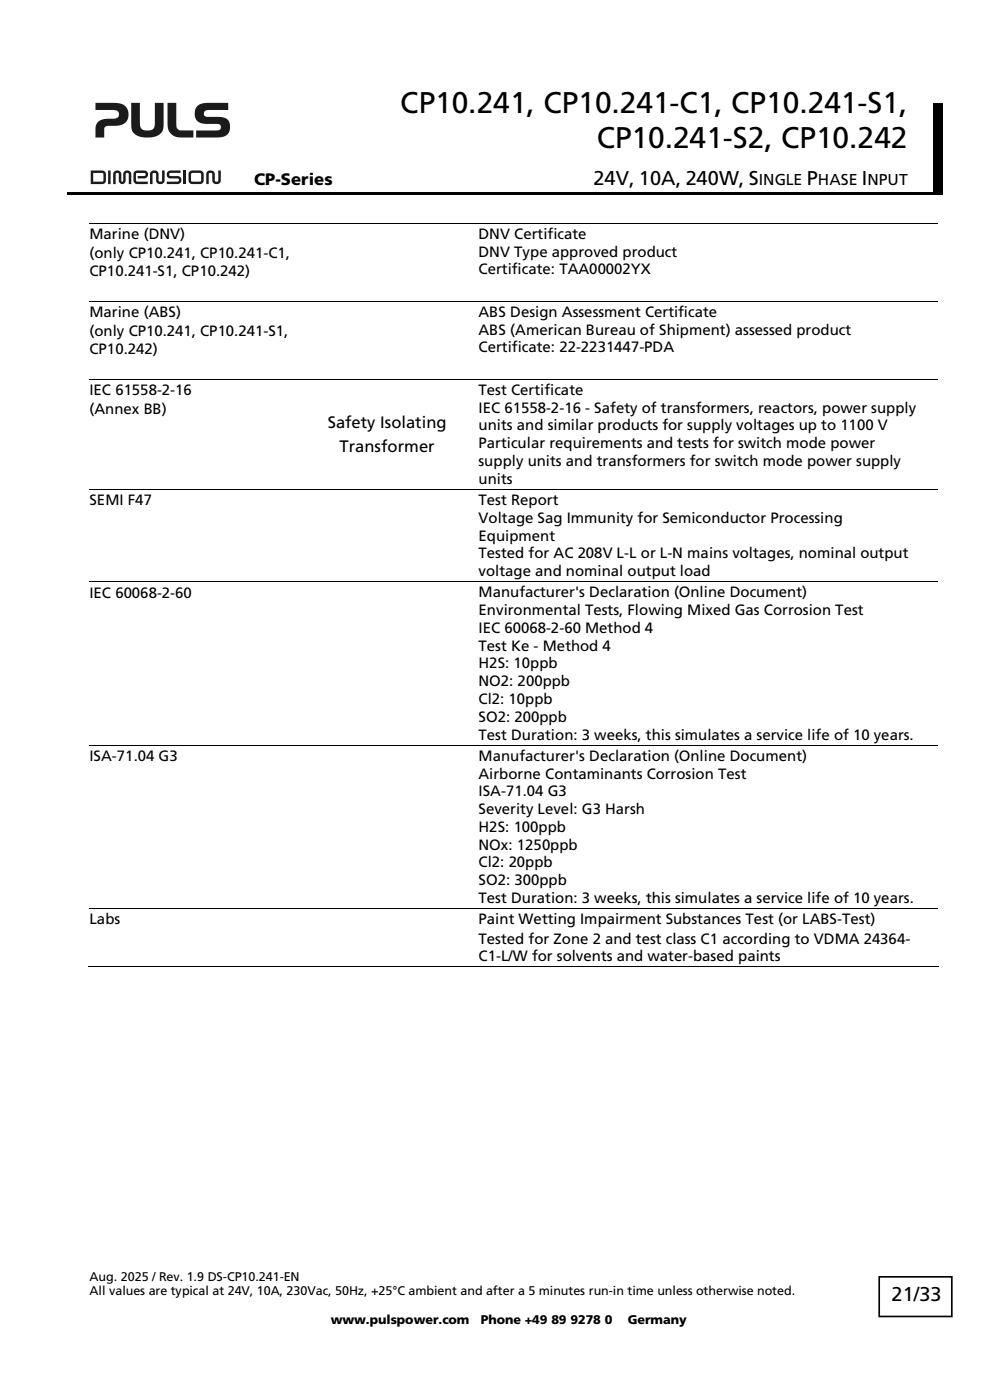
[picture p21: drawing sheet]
<svg xmlns="http://www.w3.org/2000/svg" width="210mm" height="297mm" viewBox="0 0 210 297" stroke-linecap="round" stroke-linejoin="round" font-family="sans-serif">
<defs><g id="words">
<g font-size="6.3">
<text x="84.9" y="24">CP10.241, CP10.241-C1, CP10.241-S1,</text>
<text x="126.6" y="31.5">CP10.241-S2, CP10.242</text>
</g>
<g font-size="4.2">
<text x="125.9" y="39.2">24V, 10A, 240W, S</text>
<text x="171.2" y="39.2">P</text>
<text x="182.8" y="39.2">I</text>
<text x="189.1" y="276.1">21/33</text>
</g>
<g font-size="3.5">
<text x="53.9" y="39.2">CP-Series</text>
<text x="69.5" y="90.7">Safety Isolating</text>
<text x="72.1" y="96">Transformer</text>
</g>
<g font-size="3.3">
<text x="161" y="39.2">INGLE</text>
<text x="173.5" y="39.2">HASE NPUT</text>
</g>
<g font-size="3.2">
<text x="19" y="50.7">Marine (DNV)</text>
<text x="101.5" y="50.7">DNV Certificate</text>
<text x="19" y="54.8">(only CP10.241, CP10.241-C1,</text>
<text x="19" y="58.6">CP10.241-S1, CP10.242)</text>
<text x="101.5" y="54.4">DNV Type approved product</text>
<text x="101.5" y="58.2">Certificate: TAA00002YX</text>
<text x="19" y="67.3">Marine (ABS)</text>
<text x="19" y="71.4">(only CP10.241, CP10.241-S1,</text>
<text x="101.5" y="67.2">ABS Design Assessment Certificate</text>
<text x="101.5" y="71">ABS (American Bureau of Shipment) assessed product</text>
<text x="19" y="75.1">CP10.242)</text>
<text x="101.5" y="74.8">Certificate: 22-2231447-PDA</text>
<text x="19" y="83.8">IEC 61558-2-16</text>
<text x="101.5" y="83.8">Test Certificate</text>
<text x="19" y="87.9">(Annex BB)</text>
<text x="101.5" y="87.5">IEC 61558-2-16 - Safety of transformers, reactors, power supply</text>
<text x="101.5" y="91.3">units and similar products for supply voltages up to 1100 V</text>
<text x="101.5" y="95.1">Particular requirements and tests for switch mode power</text>
<text x="101.5" y="98.9">supply units and transformers for switch mode power supply</text>
<text x="19" y="107.2">SEMI F47</text>
<text x="101.5" y="102.6">units</text>
<text x="101.5" y="107.1">Test Report</text>
<text x="101.5" y="110.9">Voltage Sag Immunity for Semiconductor Processing</text>
<text x="101.5" y="114.7">Equipment</text>
<text x="101.5" y="118.5">Tested for AC 208V L-L or L-N mains voltages, nominal output</text>
<text x="101.5" y="122.2">voltage and nominal output load</text>
<text x="19" y="126.8">IEC 60068-2-60</text>
<text x="101.5" y="126.7">Manufacturer's Declaration (Online Document)</text>
<text x="101.5" y="130.5">Environmental Tests, Flowing Mixed Gas Corrosion Test</text>
<text x="101.5" y="134.3">IEC 60068-2-60 Method 4</text>
<text x="101.5" y="138.1">Test Ke - Method 4</text>
<text x="101.5" y="141.8">H2S: 10ppb</text>
<text x="101.5" y="145.6">NO2: 200ppb</text>
<text x="101.5" y="149.4">Cl2: 10ppb</text>
<text x="101.5" y="153.1">SO2: 200ppb</text>
<text x="19" y="161.5">ISA-71.04 G3</text>
<text x="101.5" y="156.9">Test Duration: 3 weeks, this simulates a service life of 10 years.</text>
<text x="101.5" y="161.4">Manufacturer's Declaration (Online Document)</text>
<text x="101.5" y="165.2">Airborne Contaminants Corrosion Test</text>
<text x="101.5" y="169">ISA-71.04 G3</text>
<text x="101.5" y="172.7">Severity Level: G3 Harsh</text>
<text x="101.5" y="176.5">H2S: 100ppb</text>
<text x="101.5" y="180.3">NOx: 1250ppb</text>
<text x="101.5" y="184">Cl2: 20ppb</text>
<text x="101.5" y="187.8">SO2: 300ppb</text>
<text x="101.5" y="191.5">Test Duration: 3 weeks, this simulates a service life of 10 years.</text>
<text x="19" y="196.1">Labs</text>
<text x="101.5" y="196.1">Paint Wetting Impairment Substances Test (or LABS-Test)</text>
<text x="101.5" y="200.2">Tested for Zone 2 and test class C1 according to VDMA 24364-</text>
<text x="101.5" y="204">C1-L/W for solvents and water-based paints</text>
</g>
<g font-size="2.7">
<text x="19" y="271.7">Aug. 2025 / Rev. 1.9 DS-CP10.241-EN</text>
<text x="19" y="274.8">All values are typical at 24V, 10A, 230Vac, 50Hz, +25°C ambient and after a 5 minutes run-in time unless otherwise noted.</text>
<text x="70.2" y="280.8">www.pulspower.com</text>
<text x="102" y="280.8">Phone +49 89 9278 0</text>
<text x="133.2" y="280.8">Germany</text>
</g>
</g></defs>
<g fill="#1f1a17">
<path d="M41.8 22.5a3 3 0 0 1 2.3-.7h4.3v1.5l-4.3 .1-.6 .1-.2 .3v.7l.4 .3h2.5a2.03 2.03 0 0 1 2.6 1.7 2.2 2.2 0 0 1-2.6 2.7h-4.6v-1.5h4.5l.5-.1 .2-.3v-.6l-.3-.3-2.5-.1a2.26 2.26 0 0 1-2.5-1.1 2.26 2.26 0 0 1 .3-2.7z"/>
<path d="M20.3 21.8h4l1.5 .3 .7 .3 .4 .5 .4 1.4-.3 1.2-.9 .8-.9 .3-2.3 .1-.6 .2-.2 .4v1.9h-1.8v-1.8a2.18 2.18 0 0 1 2.6-2.2h1.3l.7-.2 .3-.5-.1-.8-.9-.3-3.9-.1z"/>
<path d="M35.5 21.8h1.9v4.7l.2 .8 .7 .4h2.7v1.5l-3.5-.1-.8-.4-.7-.6-.3-.6-.1-.8z"/>
<path d="M27.8 21.8h1.9v5a1.78 1.78 0 0 0 2.7 .6l.3-.3 .1-.7v-4.6h1.9v4.7l-.2 1.3-.5 .6-.7 .4-2 .4-2-.3-.7-.5-.5-.6-.3-1.1z"/>
</g>
<path d="M198 22.1h2.1" fill="none" stroke="#000" stroke-width=".25"/>
<path d="M198 22.3h2.1v11.9h-2.1z" fill-rule="evenodd" fill="#000"/>
<g fill="#1f1a17">
<path d="M22.9 36.2h.6v2.9h-.6z"/>
<path d="M24.2 36.4l.8-.2 .6 .3 .1 .4v1.5l.3 .1 .1-.1 .2-1.9 .5-.3 .8 .1 .2 .6v2.2h-.5v-2.2l-.2-.2-.4 .2-.1 1.7-.6 .5-.4-.2-.4-.4v-1.7h-.6l-.1 2.3h-.5v-2.2z"/>
<path d="M28.5 36.4l.5-.2h1.6l.6 .2 .2 .4v.5l-.3 .4-.4 .2h-1.5v-.6h1.5l.2-.2-.1-.4h-1.9l-.1 1.6 .3 .2h2.3v.6l-2.4-.1-.5-.2-.2-.4v-1.5z"/>
<path d="M32 36.4l.6-.2 .8 .2 .2 .4 .1 1.6 .4 .1 .3-.2v-2.1h.5v2.1l-.2 .5-.6 .3-.8-.3-.2-.4v-1.5l-.5-.2-.2 .2v2.2h-.6v-2.2z"/>
<path d="M44 36.4l.6-.2 .7 .2 .3 .4v1.6l.5 .1 .2-.2v-2.1h.5v2.1l-.1 .5-.7 .3-.7-.3-.3-.4v-1.6l-.5-.1-.2 .2v2.2h-.5v-2.3z"/>
<path d="M35.6 36.4l.5-.2h2.2v.5h-2.1l-.3 .2 .2 .4 1.6 .1 .5 .1 .3 .5-.2 .8-.5 .2-2.4 .1v-.6h2.3l.2-.2-.1-.4h-1.7l-.4-.2-.3-.6z"/>
<path d="M38.9 36.2h.6v2.9h-.6z"/>
<path d="M19.2 36.2h2.5l.5 .2 .3 .5v1.5l-.2 .4-.6 .3h-2.5zM19.8 36.7v1.8h2.1l-.1-1.8z"/>
<path d="M40.2 36.4l.6-.2h1.6l.5 .1 .3 .6-.1 1.8-.6 .3-1.7 .1-.5-.2-.3-.6v-1.4zM40.6 36.8v1.7h2v-1.7z"/>
</g>
<g fill="#000">
<path d="M14.3 40.9h4.7v.5h-4.7z" fill-rule="evenodd"/>
<path d="M18.8 40.9h.5v.5h-.5z" fill-rule="evenodd"/>
<path d="M19.3 40.9h34.4v.5h-34.4z" fill-rule="evenodd"/>
<path d="M53.5 40.9h.5v.5h-.5z" fill-rule="evenodd"/>
<path d="M54 40.9h22.9v.5h-22.9z" fill-rule="evenodd"/>
<path d="M76.7 40.9h.5v.5h-.5z" fill-rule="evenodd"/>
<path d="M77.2 40.9h118.1v.5h-118.1z" fill-rule="evenodd"/>
<path d="M195.1 40.9h.5v.5h-.5z" fill-rule="evenodd"/>
<path d="M195.6 40.9h2.4v.5h-2.4z" fill-rule="evenodd"/>
<path d="M198 34.2h2.1v6.7h-2.1z" fill-rule="evenodd"/>
<path d="M198 40.9h2.1v.5h-2.1z" fill-rule="evenodd"/>
</g>
<path d="M186.5 270.9h15.4v8.4h-15.4z" fill-rule="evenodd" fill="#fff" stroke="#000" stroke-width=".35"/>
<g fill="none" stroke="#000" stroke-width=".21">
<path d="M19 47.3h47.2M66.3 47.3h33.4M99.7 47.3h99.3M19 63.9h47.2M66.3 63.9h33.4M99.7 63.9h99.3M19 80.4h47.2M66.3 80.4h33.4M99.7 80.4h99.3M19 103.8h47.2M66.3 103.8h33.4M99.7 103.8h99.3"/>
<path d="M19 123.4h47.2M66.3 123.4h33.4M99.7 123.4h99.3M19 158.1h47.2M66.3 158.1h33.4M99.7 158.1h99.3M19 192.7h47.2M66.3 192.7h33.4M99.7 192.7h99.3M18.7 205.1h180.3"/>
</g>
<g fill="#000">
<path d="M66.2 47.3l.1 .1zM99.7 47.3v.1zM66.2 63.8l.1 .1zM99.7 63.8v.1zM66.2 80.4l.1 .1zM99.7 80.4v.1zM66.2 103.8h.1zM66.2 123.4h.1zM66.2 158l.1 .1zM99.7 158v.1zM66.2 192.7l.1 .1zM99.7 192.7v.1z"/>
<path d="M66 205.1v.1zM99.4 205.1l.1 .1z"/>
</g>
<use href="#words"/>
</svg>
